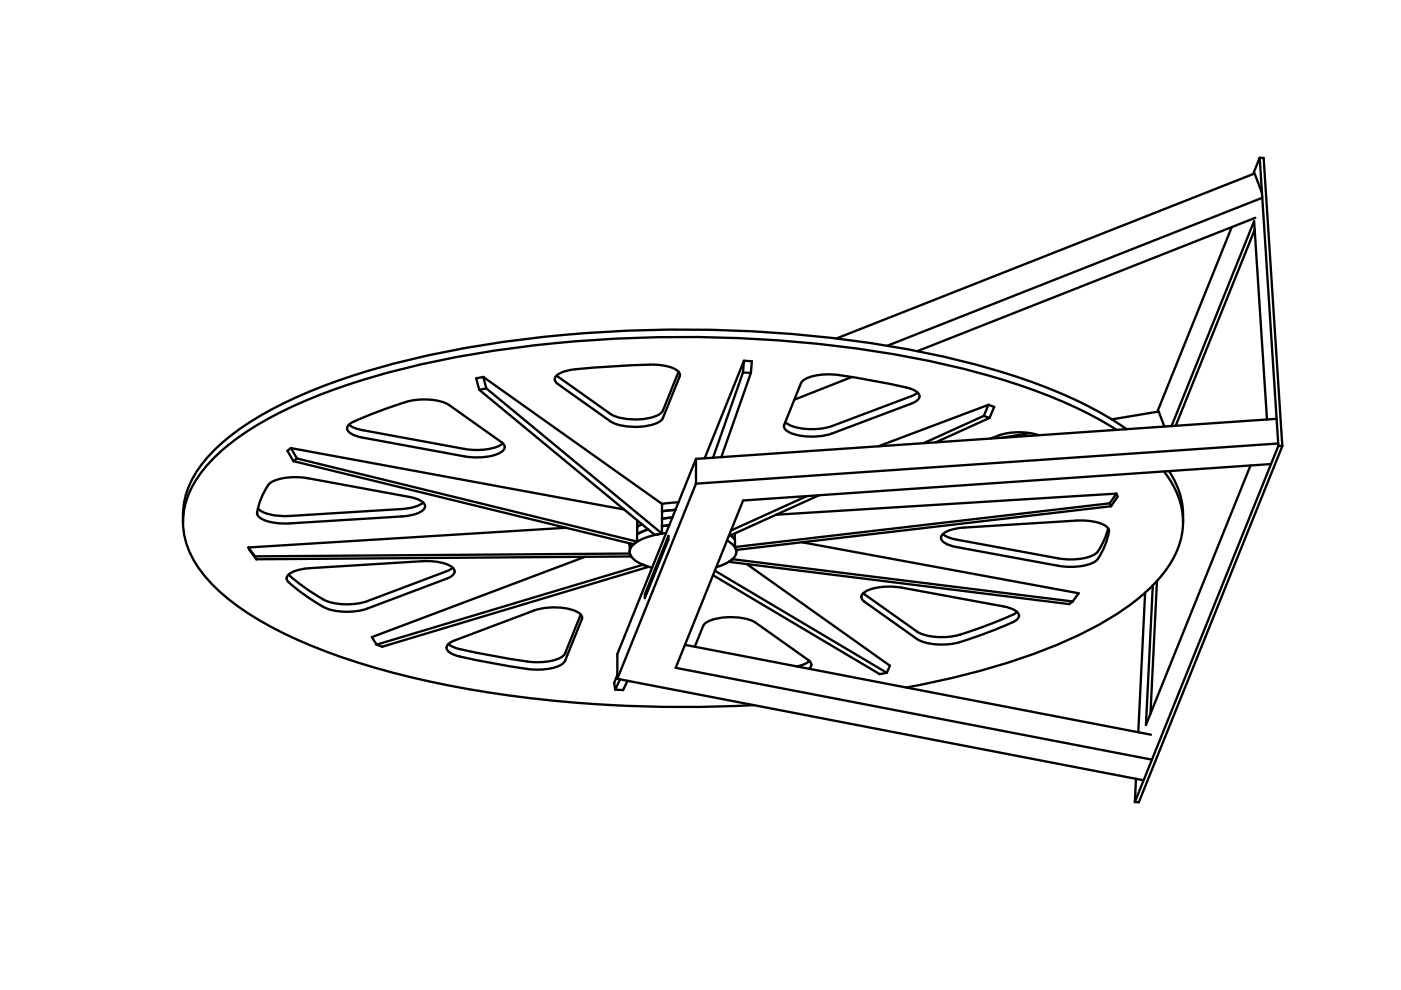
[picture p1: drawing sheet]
<svg xmlns="http://www.w3.org/2000/svg" width="297mm" height="210mm" viewBox="0 0 297 210" stroke-linecap="round" stroke-linejoin="round" font-family="sans-serif">
<path d="M159.5 90.9h.1" fill="none" stroke="#000" stroke-width=".21"/>
<g fill="#fff">
<path d="M147.6 102.5l123.4-8.5v.5l-30.4 75.6 .3-5 1.4 .3-111.4-21.5z" fill-rule="evenodd"/>
<path d="M44.6 97.9a54.2 54.2 0 0 1 16.1-11.1 150.1 150.1 0 0 1 40.1-11.8 273 273 0 0 1 95 1.3 139.6 139.6 0 0 1 34.5 11.2l6.4 3.6-16.5 1.2a13.8 13.8 0 0 0-8.4 0l-1.8 .7-11.6 .8 11.4-5.2 1-2.3-1.2-.5-23.4 8.8-33.3 2.3 6.3-17.8 .2-2.5-1.7-.1-8.3 20.7-1.8 .1-3.8 9.2-3.4 .3-37.9-26.9-1.5 .3 .6 2.4 30.7 25.4-70.6-13-.8 .6 1.3 2.2 57.8 14.1-67.3 4.2 .2 .6 1.4 1.9 69.7-.5-45.2 17 1 1.6 1.2 .4 56.5-16.9 .8 .2-.8-.2 .8 .2-7.4 18.3v4.4l-.7 1.7 .2 1.4 1.7 .1 .9-2 26.8 5.2a285.3 285.3 0 0 1-30.6 0 214.8 214.8 0 0 1-56.1-9.9 87.7 87.7 0 0 1-22.4-10.9 32.2 32.2 0 0 1-10.1-10.9 16.1 16.1 0 0 1 2.2-17.9z" fill-rule="evenodd"/>
</g>
<path d="M159.5 90.9h.1" fill="none" stroke="#000" stroke-width=".21"/>
<g fill="#fff">
<path d="M157.6 106.1l111.7-7.7-4.2 .3-22.1 55 1.4-29.6-1.6 1.6-1.5 29.6 2.7 .5-98.8-19.1-1.9 4.9 100.7 19.4-100.7-19.4z" fill-rule="evenodd"/>
<path d="M151.2 122l35.3 20.9 1.5-.3 .7-1.5-30.4-21.5 68.4 8.5 .7-.6 1.3-1.7-58.7-10.8 65.6-7.7 1.4-2-.3-.6-72.2 4.4 9.2-4.1 73.1-5a16.1 16.1 0 0 1 2.6 17 32.4 32.4 0 0 1-12.4 13.1 107.4 107.4 0 0 1-30.6 12.5l-8.4 2-5.8 1.2-20.6-4a1.06 1.06 0 0 0-.3-1.9l-11.1-7.9a12.3 12.3 0 0 0-10.5 .1l-.6 .6-1.8 4.4-2.1-.4z" fill-rule="evenodd"/>
<path d="M194.5 74.5l66.7-26.3-15.8 39.1-9.7 1.6a113.5 113.5 0 0 0-31.3-12.2z" fill-rule="evenodd"/>
<path d="M147.6 97.3l123.1-8.5 .3 5.2-123.4 8.5z" fill-rule="evenodd"/>
</g>
<path d="M159.5 90.9h.1" fill="none" stroke="#000" stroke-width=".21"/>
<g fill="#fff">
<path d="M266 48.7l2.6 40.2-19.3 1.4z"/>
<path d="M192.2 145.8a141.4 141.4 0 0 0 39.5-12.6l3.6-2.1 3.3-2.1 4.2-3.3-1.5 29.6z" fill-rule="evenodd"/>
<path d="M188.1 73.3l79.5-31.4 3.1 46.9-2.1 .1-2.7-42-17.5 43.4-1.5 .1-1.2-3.1h-.3l15.8-39.1 5-2-71.7 28.3z" fill-rule="evenodd"/>
<path d="M177.3 71.8l88.7-35 1.6 4.1v1l-79.5 31.4z" fill-rule="evenodd"/>
<path d="M247.9 99.9l17.2-1.2-21.2 52.6 1.4-28.1a18.4 18.4 0 0 0 2.6-23.3z" fill-rule="evenodd"/>
<path d="M155.8 113.1l8.7-4 72.2-4.4-1.4 2-79.5 9.3z" fill-rule="evenodd"/>
<path d="M45.4 95.5a64.3 64.3 0 0 1 21.4-12.9 187.5 187.5 0 0 1 49.2-11.2 265.3 265.3 0 0 1 78.5 3.1 135.8 135.8 0 0 1 38.1 12.6l3.1 1.8 3.2 2.1-2.2 .1a109.1 109.1 0 0 0-31.2-12.6 260.4 260.4 0 0 0-82.2-6.2 206.8 206.8 0 0 0-51.1 9.8 83.6 83.6 0 0 0-23.3 11.9 26 26 0 0 0-9.4 12.3l-.5 2.2-.2 2.2a18.1 18.1 0 0 1 5.2-13.7z" fill-rule="evenodd"/>
</g>
<path d="M159.5 90.9h.1" fill="none" stroke="#000" stroke-width=".21"/>
<g fill="#fff">
<path d="M157.6 106.1l13.5-.9-16.1 7.3z"/>
<path d="M133.5 115.2v.2z"/>
<path d="M52.7 116.1l67.3-4.2 13.5 3.3v2.2l-79.4 .6z" fill-rule="evenodd"/>
<path d="M61.7 95l70.6 13 2.8 2.3v4.5v-1.5l-72.1-16.1 72.1 17.6-72.1-17.6z" fill-rule="evenodd"/>
<path d="M156.1 116.6l13.9-1.6 58.7 10.8-1.3 1.7-72.1-9 72.1 9-72.1-9 .7-.9z" fill-rule="evenodd"/>
<path d="M61.2 121.8l1.4-.8 2.3-.5 24.6-1.5a10 10 0 0 1 6.5 1.4 1.04 1.04 0 0 1-.2 1.7l-1.1 .6-16.9 6.4a13.2 13.2 0 0 1-9.2-.4l-4-2.6a13.9 13.9 0 0 1-3.8-3.3v-.4z" fill-rule="evenodd"/>
<path d="M183 125.8a10.2 10.2 0 0 1 6.9-1.4l22.9 4.2a4.2 4.2 0 0 1 3.2 1.7 1.55 1.55 0 0 1-1.3 1.6l-5.8 2.4a35.3 35.3 0 0 1-8.1 2.3 11.1 11.1 0 0 1-6.4-1.1l-11.4-8.2a.98 .98 0 0 1 0-1.5z" fill-rule="evenodd"/>
<path d="M199.9 113.2l1.5-.8 2.2-.5 24.6-1.5a10.5 10.5 0 0 1 6.4 1.2l.5 .8a13 13 0 0 1-2.6 6.4 11 11 0 0 1-7.4 1.3l-23.1-4.3a2.76 2.76 0 0 1-2.5-1.8z" fill-rule="evenodd"/>
<path d="M57.1 102.5a11 11 0 0 1 7.5-1.2l22.2 4.1a4.2 4.2 0 0 1 3.3 1.7 1.21 1.21 0 0 1-.8 1.3 8.9 8.9 0 0 1-4.1 1.1l-23.8 1.5a10.7 10.7 0 0 1-6.3-1.3 1.55 1.55 0 0 1-.4-1.9 14.4 14.4 0 0 1 2.4-5.3z" fill-rule="evenodd"/>
<path d="M95.1 136.5l1.3-.7 16.9-6.4a12.8 12.8 0 0 1 9.5 .6l.5 .5 .1 .6-3.6 9a5.5 5.5 0 0 1-4.3 1.8 24.6 24.6 0 0 1-7.4-.6l-9.5-1.8a7.5 7.5 0 0 1-3.6-1.4 .97 .97 0 0 1 .1-1.6z" fill-rule="evenodd"/>
<path d="M74 90l.2-.1a68.9 68.9 0 0 1 13.9-5.1 12 12 0 0 1 7.1 1.1l11.1 7.9a1.13 1.13 0 0 1 .7 1 1.13 1.13 0 0 1-.7 1.1 12.5 12.5 0 0 1-7.9 .9l-22.3-4.2a2.76 2.76 0 0 1-2.5-1.8z" fill-rule="evenodd"/>
<path d="M170 80.9a8.1 8.1 0 0 1 5.6-1.5 115.7 115.7 0 0 1 17.7 3.1l.9 .5a1.11 1.11 0 0 1 .7 1 1.11 1.11 0 0 1-.6 1l-1 .6-16.9 6.3a13 13 0 0 1-9.4-.5 1.26 1.26 0 0 1-.5-1.9z" fill-rule="evenodd"/>
<path d="M118 79.6a8.9 8.9 0 0 1 5.3-1.4l7.9-.6a59.6 59.6 0 0 1 9.5-.1l.8 .2a2.88 2.88 0 0 1 2.7 1.8l-3.7 9.1a4.2 4.2 0 0 1-3.1 1.7 12.3 12.3 0 0 1-8-1l-11.4-8.1a.98 .98 0 0 1 0-1.6z" fill-rule="evenodd"/>
<path d="M78.8 135.1l45.2-17 9.8-.2 .9 1 1.6 .8-56.5 17z" fill-rule="evenodd"/>
<path d="M118 79.6a8.9 8.9 0 0 1 5.3-1.4l7.9-.6a59.6 59.6 0 0 1 9.5-.1l.8 .2a4.7 4.7 0 0 1 2.4 1.1l-3.4 8.3a4.2 4.2 0 0 1-3.1 1.6 12.3 12.3 0 0 1-8-.9z" fill-rule="evenodd"/>
<path d="M95.1 136.5l1.3-.7 16.9-6.4a12.8 12.8 0 0 1 9.5 .6l.3 .3-3.3 8.2a5.5 5.5 0 0 1-4.3 1.8 24.6 24.6 0 0 1-7.4-.6l-4.8-.9a45.9 45.9 0 0 1-7.5-1.8z" fill-rule="evenodd"/>
<path d="M183 125.8a10.2 10.2 0 0 1 6.9-1.4l23.5 4.3 1.6 .6 .7 .5-.2 .1a68.9 68.9 0 0 1-13.9 5.1 12 12 0 0 1-7.2-1.1z" fill-rule="evenodd"/>
<path d="M74 90l.2-.1a68.9 68.9 0 0 1 13.9-5.1 12 12 0 0 1 7.1 1.1l11.4 8.1a10.2 10.2 0 0 1-6.8 1.4l-22.9-4.2-1.8-.5z" fill-rule="evenodd"/>
<path d="M61.2 121.8l1.4-.8 2.3-.5 24.6-1.5a10 10 0 0 1 6.5 1.4l-1.3 .7-16.9 6.4a13.2 13.2 0 0 1-9.2-.4l-4-2.5z" fill-rule="evenodd"/>
<path d="M199.9 113.2l1.5-.8 2.2-.5 24.6-1.5a10.5 10.5 0 0 1 6.4 1.2l.3 .4a14.4 14.4 0 0 1-2.4 5.2 11 11 0 0 1-7.4 1.3l-22.3-4.1-1.8-.5z" fill-rule="evenodd"/>
<path d="M57.1 102.5a11 11 0 0 1 7.5-1.2l22.2 4.1 1.8 .5 1.1 .6-1.4 .9-2.3 .4-24.6 1.6a10.5 10.5 0 0 1-6.4-1.3l-.3-.3a14.4 14.4 0 0 1 2.4-5.3z" fill-rule="evenodd"/>
<path d="M168.4 84.7l12.2-4.8 7.4 1.4a20.1 20.1 0 0 1 6.2 1.7l.4 .2-1.3 .8-16.9 6.3a12.8 12.8 0 0 1-9.6-.5l-.3-.3z" fill-rule="evenodd"/>
<path d="M102.5 79.9l37.9 26.9-.1 6.3 .1-1.5-37.3-29.2 37.2 30.7-37.2-30.7z" fill-rule="evenodd"/>
<path d="M149.3 132.4a8.4 8.4 0 0 1 5.6-1.6l2.7 .3 2.1 .6 11.9 8.5-1 .6-1.7 .5-21.6-4.2z" fill-rule="evenodd"/>
<path d="M151.9 120.3l2.7-1.2 3.7 .5 30.4 21.5-.7 1.5-36.4-21.6z" fill-rule="evenodd"/>
<path d="M147.6 97.3v5.2l-16.7 41.4v-5.2z" fill-rule="evenodd"/>
<path d="M271 94.5l.9 .1-30.5 75.5h-.8z" fill-rule="evenodd"/>
<path d="M101.6 82.6l1.5-.2 37.2 30.7-1.5 .3z" fill-rule="evenodd"/>
<path d="M199.9 113.2l1.1 .7 1.8 .5 21.6 4a13 13 0 0 0 7.7-.9 9.2 9.2 0 0 0 2.4-4.1l.4-1.4 .2 .4a13 13 0 0 1-2.6 6.4 11 11 0 0 1-7.4 1.3l-23.1-4.3a2.76 2.76 0 0 1-2.5-1.8z" fill-rule="evenodd"/>
<path d="M54.7 107.8a7.9 7.9 0 0 0 5.7 1.6l25.6-1.6 2.3-.4 1.4-.9a1.09 1.09 0 0 1-.4 1.9 8.9 8.9 0 0 1-4.1 1.1l-23.8 1.5a10.7 10.7 0 0 1-6.3-1.3 1.55 1.55 0 0 1-.4-1.9z" fill-rule="evenodd"/>
<path d="M61.2 121.8l2.7 2.2a27.1 27.1 0 0 0 6.2 3.7 14.3 14.3 0 0 0 7.7-.2l16.9-6.4 1.3-.7a1.04 1.04 0 0 1-.2 1.7l-1.1 .6-16.9 6.4a13.2 13.2 0 0 1-9.2-.4l-4-2.6a13.9 13.9 0 0 1-3.8-3.3v-.4z" fill-rule="evenodd"/>
<path d="M62.2 97.8l.8-.6 72.1 17.6-.8 .6z" fill-rule="evenodd"/>
<path d="M183 125.8l11.4 8.1a12.9 12.9 0 0 0 10.2 .3l7.3-2.6 2.8-1.2 1-.6a1.11 1.11 0 0 1 .3 1.1 1.11 1.11 0 0 1-.8 .8l-6.3 2.6a35.3 35.3 0 0 1-8.1 2.3 11.1 11.1 0 0 1-6.4-1.1l-11.4-8.2a.98 .98 0 0 1 0-1.5z" fill-rule="evenodd"/>
<path d="M74 90l1.1 .7 1.8 .5 21.5 4a12.6 12.6 0 0 0 7.9-.9l.3-.3a1.07 1.07 0 0 1-.3 1.9 12.5 12.5 0 0 1-7.9 .9l-22.3-4.2a2.76 2.76 0 0 1-2.5-1.8z" fill-rule="evenodd"/>
<path d="M155.8 116l79.5-9.3 .3 .6-79.5 9.3z" fill-rule="evenodd"/>
<path d="M267.1 33.5h.8l4 61.1-.9-.1z" fill-rule="evenodd"/>
<path d="M54.1 118l79.4-.6 .3 .6-79.5 .6z" fill-rule="evenodd"/>
<path d="M154.6 119.1l.7-.5 72.1 8.9-.7 .6z" fill-rule="evenodd"/>
<path d="M186.2 94.6l23.4-8.8-1 2.4-12.8 5.8z" fill-rule="evenodd"/>
<path d="M79.8 136.7l56.5-17 1.2 .5-56.5 16.9z" fill-rule="evenodd"/>
<path d="M95.1 136.5l.7 .5a74.1 74.1 0 0 0 11.1 2.5 31.8 31.8 0 0 0 8.6 .8 5.5 5.5 0 0 0 4.3-1.8l3.3-8.2 .3 .4v.6l-3.6 8.8a5.5 5.5 0 0 1-4.3 1.8 24.6 24.6 0 0 1-7.4-.6l-9.5-1.8a7.5 7.5 0 0 1-3.6-1.4 .97 .97 0 0 1 .1-1.6z" fill-rule="evenodd"/>
<path d="M166.5 89.5a9.9 9.9 0 0 0 7.3 1.4l2.6-.6 16.9-6.3 1.3-.8a1.04 1.04 0 0 1-.3 1.8l-1 .6-16.9 6.3a13 13 0 0 1-9.4-.5 1.26 1.26 0 0 1-.5-1.9z" fill-rule="evenodd"/>
<path d="M151.6 121l36.4 21.6-1.5 .3-35.3-20.9z" fill-rule="evenodd"/>
<path d="M118 79.6l11.4 8.2a12.3 12.3 0 0 0 10.6-.1l.5-.6 3.4-8.3 .2 .5v.5l-3.6 8.8a4.2 4.2 0 0 1-3.1 1.7 12.3 12.3 0 0 1-8-1l-11.4-8.1a.98 .98 0 0 1 0-1.6z" fill-rule="evenodd"/>
<path d="M265.9 46.9l.1 1.8-16.7 41.6h-.9z" fill-rule="evenodd"/>
<path d="M134.3 115.4a12.6 12.6 0 0 1 6.9-2.4l-2.9 7.4-.8-.2a5.9 5.9 0 0 1-3.9-2.8l-.1-.3a2.01 2.01 0 0 1 .8-1.7z" fill-rule="evenodd"/>
<path d="M157.5 79l1.7 .1-6.3 17.8-1.7 .1z" fill-rule="evenodd"/>
<path d="M170 80.9a8.1 8.1 0 0 1 5.6-1.5h1.5l3.5 .5-12.2 4.8z" fill-rule="evenodd"/>
<path d="M235.7 88.9l10-1.6 1.2 3.1-8 .6z" fill-rule="evenodd"/>
<path d="M245.3 123.2l-1.4 28.1-.9 2.4 1.4-29.6z" fill-rule="evenodd"/>
<path d="M157.7 76.5l-.2 2.5-6.3 18-1.8 .2z" fill-rule="evenodd"/>
<path d="M155 112.5l16.1-7.3 2.6-.2-19.2 8.7z" fill-rule="evenodd"/>
<path d="M195.8 94l12.8-5.8 1.2 .4-11.4 5.2z" fill-rule="evenodd"/>
<path d="M154.1 114.6a2.85 2.85 0 0 1 2 2.7 5.2 5.2 0 0 1-3.7 2.8l-.5 .2z" fill-rule="evenodd"/>
<path d="M135.1 113.3l2.3-1.1 1.4 1.2 1.5-.3v-1.5l1.6-.2-.7 1.6-1.3 .2a10.3 10.3 0 0 0-6 2.7l-.4 1.1v-1.8l.8 .2 .8-.6z" fill-rule="evenodd"/>
<path d="M246.8 100l1.1-.1a17.1 17.1 0 0 1 2.9 10.8 17.4 17.4 0 0 0-4-10.7z" fill-rule="evenodd"/>
<path d="M267.1 33.5l.5 7.4-1.6-4.1-.3 .1z" fill-rule="evenodd"/>
<path d="M140.4 106.8l3.4-.3-.6 1.6-2.8 .3z" fill-rule="evenodd"/>
<path d="M210 93a14.2 14.2 0 0 1 8.4-1.2l-6 1z" fill-rule="evenodd"/>
<path d="M157.7 76.5l1.7 .1-.2 2.5-1.7-.1z" fill-rule="evenodd"/>
<path d="M140.4 108.4l2.8-.3-.6 1.6-2.2 .3z" fill-rule="evenodd"/>
<path d="M141.7 113.6v.8l-5 12.4v-.8z" fill-rule="evenodd"/>
<path d="M101 80.2l1.5-.3 .6 2.5-1.5 .2z" fill-rule="evenodd"/>
<path d="M131.5 144l1.5 .3-.9 2-1.7-.1z" fill-rule="evenodd"/>
<path d="M209.6 85.8l1.2 .5-1 2.3-1.2-.4z" fill-rule="evenodd"/>
<path d="M140.4 110l2.2-.3-.7 1.7-1.5 .2z" fill-rule="evenodd"/>
<path d="M135.1 111.7l1-.5 1.3 1-2.3 1.1z" fill-rule="evenodd"/>
<path d="M212.4 92.8l6-1 1.8 .5z" fill-rule="evenodd"/>
<path d="M60.9 95.6l.8-.6 1.3 2.2-.8 .6z" fill-rule="evenodd"/>
<path d="M168.9 141.3l1.7-.5 1-.6 .4 .7-.4 .9z" fill-rule="evenodd"/>
<path d="M154.5 113.7l.4-.2 .9 1v1.5v-1.6l.3 2.2-.3-.6 .3 1a3.1 3.1 0 0 0-2-2.4z" fill-rule="evenodd"/>
<path d="M130.9 143.1v.8l.6 .1-1.1 2.2-.2-1.4z" fill-rule="evenodd"/>
<path d="M236.7 104.7l.3 .6-1.4 2-.3-.6z" fill-rule="evenodd"/>
<path d="M135.1 110.3l1 .9-1 .5z" fill-rule="evenodd"/>
<path d="M154.9 113.5l.9 .9v-1.3l-.9 .4 .9-.4v1.3z" fill-rule="evenodd"/>
<path d="M52.7 116.1l1.4 1.9 .2 .6-1.4-1.9z" fill-rule="evenodd"/>
<path d="M133.5 117.2l.3 .8z" fill-rule="evenodd"/>
<path d="M154.6 119.1l.7-.6z" fill-rule="evenodd"/>
<path d="M136.3 119.7l1.2 .5z" fill-rule="evenodd"/>
</g>
<g fill="none" stroke="#000" stroke-width=".49">
<path d="M267.1 33.5h.8l4 61.1M267.1 33.5l3.9 61M267.1 33.5l-1.4 3.4M261.2 48.2l-15.8 39.1M266 48.7l-16.7 41.6M266.2 46.2l-71.7 28.3M267.6 40.9l-1.6-4.1-88.7 35M267.6 41.9l-79.5 31.4M102.5 79.9l.6 2.5M102.5 79.9l37.9 26.9M102.5 79.9l-1.5 .3 .6 2.4M117.9 79.7a7 7 0 0 1 4.2-1.4l10.4-.8a35.9 35.9 0 0 1 8.6 .1l1.7 .5a1.52 1.52 0 0 1 1.3 1.7l-3.6 8.8a4.2 4.2 0 0 1-3.1 1.7 12.3 12.3 0 0 1-8-1l-11.4-8.1a.98 .98 0 0 1-.1-1.5z"/>
<path d="M143.9 78.8l-3.4 8.3a4.2 4.2 0 0 1-3.1 1.6 12.3 12.3 0 0 1-8-.9l-11.4-8.2M157.5 79l-6.3 18M157.5 79l1.7 .1M157.7 76.5l1.7 .1-.2 2.5M157.7 76.5l-8.3 20.7M157.7 76.5l-.2 2.5M159.2 79.1l-6.3 17.8M180.6 79.9l-12.2 4.8M61.7 95l1.3 2.2M61.7 95l70.6 13M61.7 95l-.8 .6 1.3 2.2M62.2 97.8l72.1 17.6 .8-.6"/>
<path d="M63 97.2l72.1 17.6M63 97.2l-.8 .6M74 90l1.1 .7 1.8 .5 21.5 4a12.6 12.6 0 0 0 7.9-.9l.3-.3M74.1 89.9a66.8 66.8 0 0 1 14-5.1 12 12 0 0 1 7.1 1.1l11.4 8.1a1.07 1.07 0 0 1-.3 1.9 12.5 12.5 0 0 1-7.9 .9l-22.3-4.2a2.76 2.76 0 0 1-2.5-1.8zM101.6 82.6l37.2 30.8 1.5-.3M103.1 82.4l37.2 30.7M103.1 82.4l-1.5 .2M147.6 97.3v5.2M147.6 97.3l-16.7 41.4v5.2M170 80.9a8.1 8.1 0 0 1 5.6-1.5 111.5 111.5 0 0 1 18 3.2 1.57 1.57 0 0 1 1.3 1.8 2.74 2.74 0 0 1-1.6 1.2l-16.9 6.3a13 13 0 0 1-9.4-.5 1.16 1.16 0 0 1-.7-1.3zM194.6 83.2l-1.3 .8-16.9 6.3a12.8 12.8 0 0 1-9.6-.5l-.3-.3M208.6 88.2l-12.8 5.8"/>
<path d="M208.6 88.2l1.2 .4M209.6 85.8l1.2 .5-1 2.3M209.6 85.8l-23.4 8.8M209.6 85.8l-1 2.4M209.8 88.6l-11.4 5.2M218.4 91.8l-6 1M220.2 92.3a14 14 0 0 0-8.4 0l-1.8 .7M235.7 88.9l10-1.6 1.2 3.1M236.7 91.1a109.1 109.1 0 0 0-31.2-12.6 260.4 260.4 0 0 0-82.2-6.2 206.8 206.8 0 0 0-51.1 9.8 83.6 83.6 0 0 0-23.3 11.9 26 26 0 0 0-9.4 12.3l-.5 2.2-.2 2.2M238.9 91a99.2 99.2 0 0 0-30.4-13.3 248.3 248.3 0 0 0-71.1-7.7 234.2 234.2 0 0 0-59.8 8.8 90.1 90.1 0 0 0-28.4 13.3 26.4 26.4 0 0 0-9.7 12.5l-.5 2.3-.2 3.8M246.8 100a17.7 17.7 0 0 1 4 10.7M247.9 99.9a17.1 17.1 0 0 1 2.9 10.8"/>
<path d="M265.1 98.7l-22.1 55 1.4-29.6M268.6 88.9l-2.7-42-17.5 43.4M269.3 98.4l-111.7 7.7-14.3 35.5 100.7 19.4M270.7 88.8l-123.1 8.5M271 94l-123.4 8.5M271 94.5l.9 .1M271 94.5l-30.4 75.6M271.9 94.6l-30.5 75.5h-.8M38.8 110.7a17.7 17.7 0 0 0 4.8 11.6 51.4 51.4 0 0 0 17 12.2 149.8 149.8 0 0 0 38.1 11.5 276.3 276.3 0 0 0 61.1 3.5M52.7 116.1l1.4 1.9M52.7 116.1l.2 .6 1.4 1.9M54.1 118l.2 .6"/>
<path d="M57.1 102.5a11 11 0 0 1 7.5-1.2l23.1 4.2a2.76 2.76 0 0 1 2.4 1.8 1.89 1.89 0 0 1-1.4 1.5l-1.5 .4-2 .3-23.8 1.5a10.7 10.7 0 0 1-6.3-1.3l-.5-.6a12.1 12.1 0 0 1 2.5-6.6zM89.7 106.5l-1.4 .9-2.3 .4-24.6 1.6a10.5 10.5 0 0 1-6.4-1.3l-.3-.3M120 111.9l-67.3 4.2M124 118.1l-45.2 17 1 1.6M133.5 117a3.7 3.7 0 0 0 2.8 2.7l2 .7M133.5 117.2v.2M133.5 117.4l-79.4 .6M133.5 117.4l.3 .6M133.6 115.8l-.1-.6v1.8M133.8 117.9v.1M133.8 118l-79.5 .6M135.1 113.3h.1"/>
<path d="M135.1 113.3v1.5M135.1 113.3l2.3-1.1-2.3 1.1M135.1 110.3v3M136.1 111.2l-1 .5M136.3 119.7h.1M136.3 119.7l-56.5 17M136.3 119.7l1.2 .5M140.3 111.5l.1 .1M140.4 106.8l-.1 6.3M141.2 113l-1.3 .2a10.3 10.3 0 0 0-6 2.7l-.4 1.1M141.7 113.6v.8l-5 12.4v-.8zM141.9 111.4l-1.5 .2"/>
<path d="M142.6 109.7l-2.2 .3M143.2 108.1l-2.8 .3M143.8 106.5l-3.4 .3M147.6 102.5l-16.7 41.4M154.1 114.6a3.1 3.1 0 0 1 2 2.4M154.6 119.1h.1M154.6 119.1l72.1 9 .7-.6M155.3 118.5v.1M155.3 118.6l72.1 8.9M155.3 118.6l-.7 .5M155.8 114.4l-.9-.9 .9 1M155.8 114.4v1.6"/>
<path d="M155.8 113.1v1.3M155.8 116l.3 .6M156.1 117a3.4 3.4 0 0 1-2.4 2.6l-1.8 .7M156.1 116.6v.4M158.3 119.6l30.4 21.5-.7 1.5M170 115l58.7 10.8-1.3 1.7M171.1 105.2l-16.1 7.3M173.7 105l-19.2 8.7M199.9 113.3a7.8 7.8 0 0 1 4.6-1.4l23.7-1.5a10.7 10.7 0 0 1 6.4 1.2l.5 .6a12.1 12.1 0 0 1-2.6 6.6 11 11 0 0 1-7.4 1.3l-23.1-4.3a2.76 2.76 0 0 1-2.5-1.8zM234.9 112a14.4 14.4 0 0 1-2.4 5.2 11 11 0 0 1-7.4 1.3l-22.3-4.1-1.8-.5-1.1-.7M235.3 106.7l-79.5 9.3M235.3 106.7l.3 .6"/>
<path d="M235.6 107.3l-79.5 9.3M236.7 104.7l.3 .6-1.4 2M236.7 104.7l-72.2 4.4M236.7 104.7l-1.4 2M250.8 110.7a18.4 18.4 0 0 1-5.5 12.5 56.7 56.7 0 0 1-18.8 12.5 151.3 151.3 0 0 1-34.3 10.1M61.1 121.9a7.8 7.8 0 0 1 4.6-1.4l23.8-1.5a10.7 10.7 0 0 1 6.3 1.2 1.07 1.07 0 0 1 .6 1 1.07 1.07 0 0 1-.6 .9l-1.1 .6-16.9 6.4a13.2 13.2 0 0 1-9.2-.4l-4-2.6a13.9 13.9 0 0 1-3.8-3.3l.1-.6zM95 136.7l1.4-.9 16.9-6.4a13 13 0 0 1 9.4 .5 1.16 1.16 0 0 1 .7 1.4l-3.6 8.8a5.5 5.5 0 0 1-4.3 1.8 24.6 24.6 0 0 1-7.4-.6l-9.5-1.8a7.5 7.5 0 0 1-3.6-1.4 .95 .95 0 0 1 0-1.4zM96 120.4l-1.3 .7-16.9 6.4a13.2 13.2 0 0 1-9.2-.4l-4-2.5-3.4-2.8M123.1 130.3l-3.3 8.2a5.5 5.5 0 0 1-4.3 1.8 24.6 24.6 0 0 1-7.4-.6l-4.8-.9a45.9 45.9 0 0 1-7.5-1.8l-.7-.5M137.5 120.2h.1M137.5 120.2l-56.5 16.9-1.2-.4M145.2 136.7l98.8 19.1"/>
<path d="M147.3 137.1l1.8-4.4a4.2 4.2 0 0 1 3.1-1.6 12.3 12.3 0 0 1 8 .9l11.1 7.9a1.06 1.06 0 0 1 .3 1.9M151.2 122l35.3 20.9 1.5-.3M151.6 121l36.4 21.6M183 125.8a9.3 9.3 0 0 1 6-1.4l2.2 .2 22.4 4.2a2.76 2.76 0 0 1 2.4 1.7 1.73 1.73 0 0 1-1.3 1.4l-5.8 2.4a35.3 35.3 0 0 1-8.1 2.3 11.1 11.1 0 0 1-6.4-1.1l-11.4-8.2a.98 .98 0 0 1 0-1.5zM183 125.8l11.4 8.1a12.9 12.9 0 0 0 10.2 .3l7.3-2.6 2.8-1.2 1-.6M242.8 125.7l-1.5 29.6M245.3 123.2l-1.4 28.1M130.9 143.1l-.7 1.7 .2 1.4M130.9 143.9l111.4 21.5M131.5 144l-1.1 2.2M133 144.3l-.9 2-1.7-.1M171.6 140.2l-1 .6-1.7 .5"/>
<path d="M240.9 165.1l-.3 5"/>
</g>
</svg>
